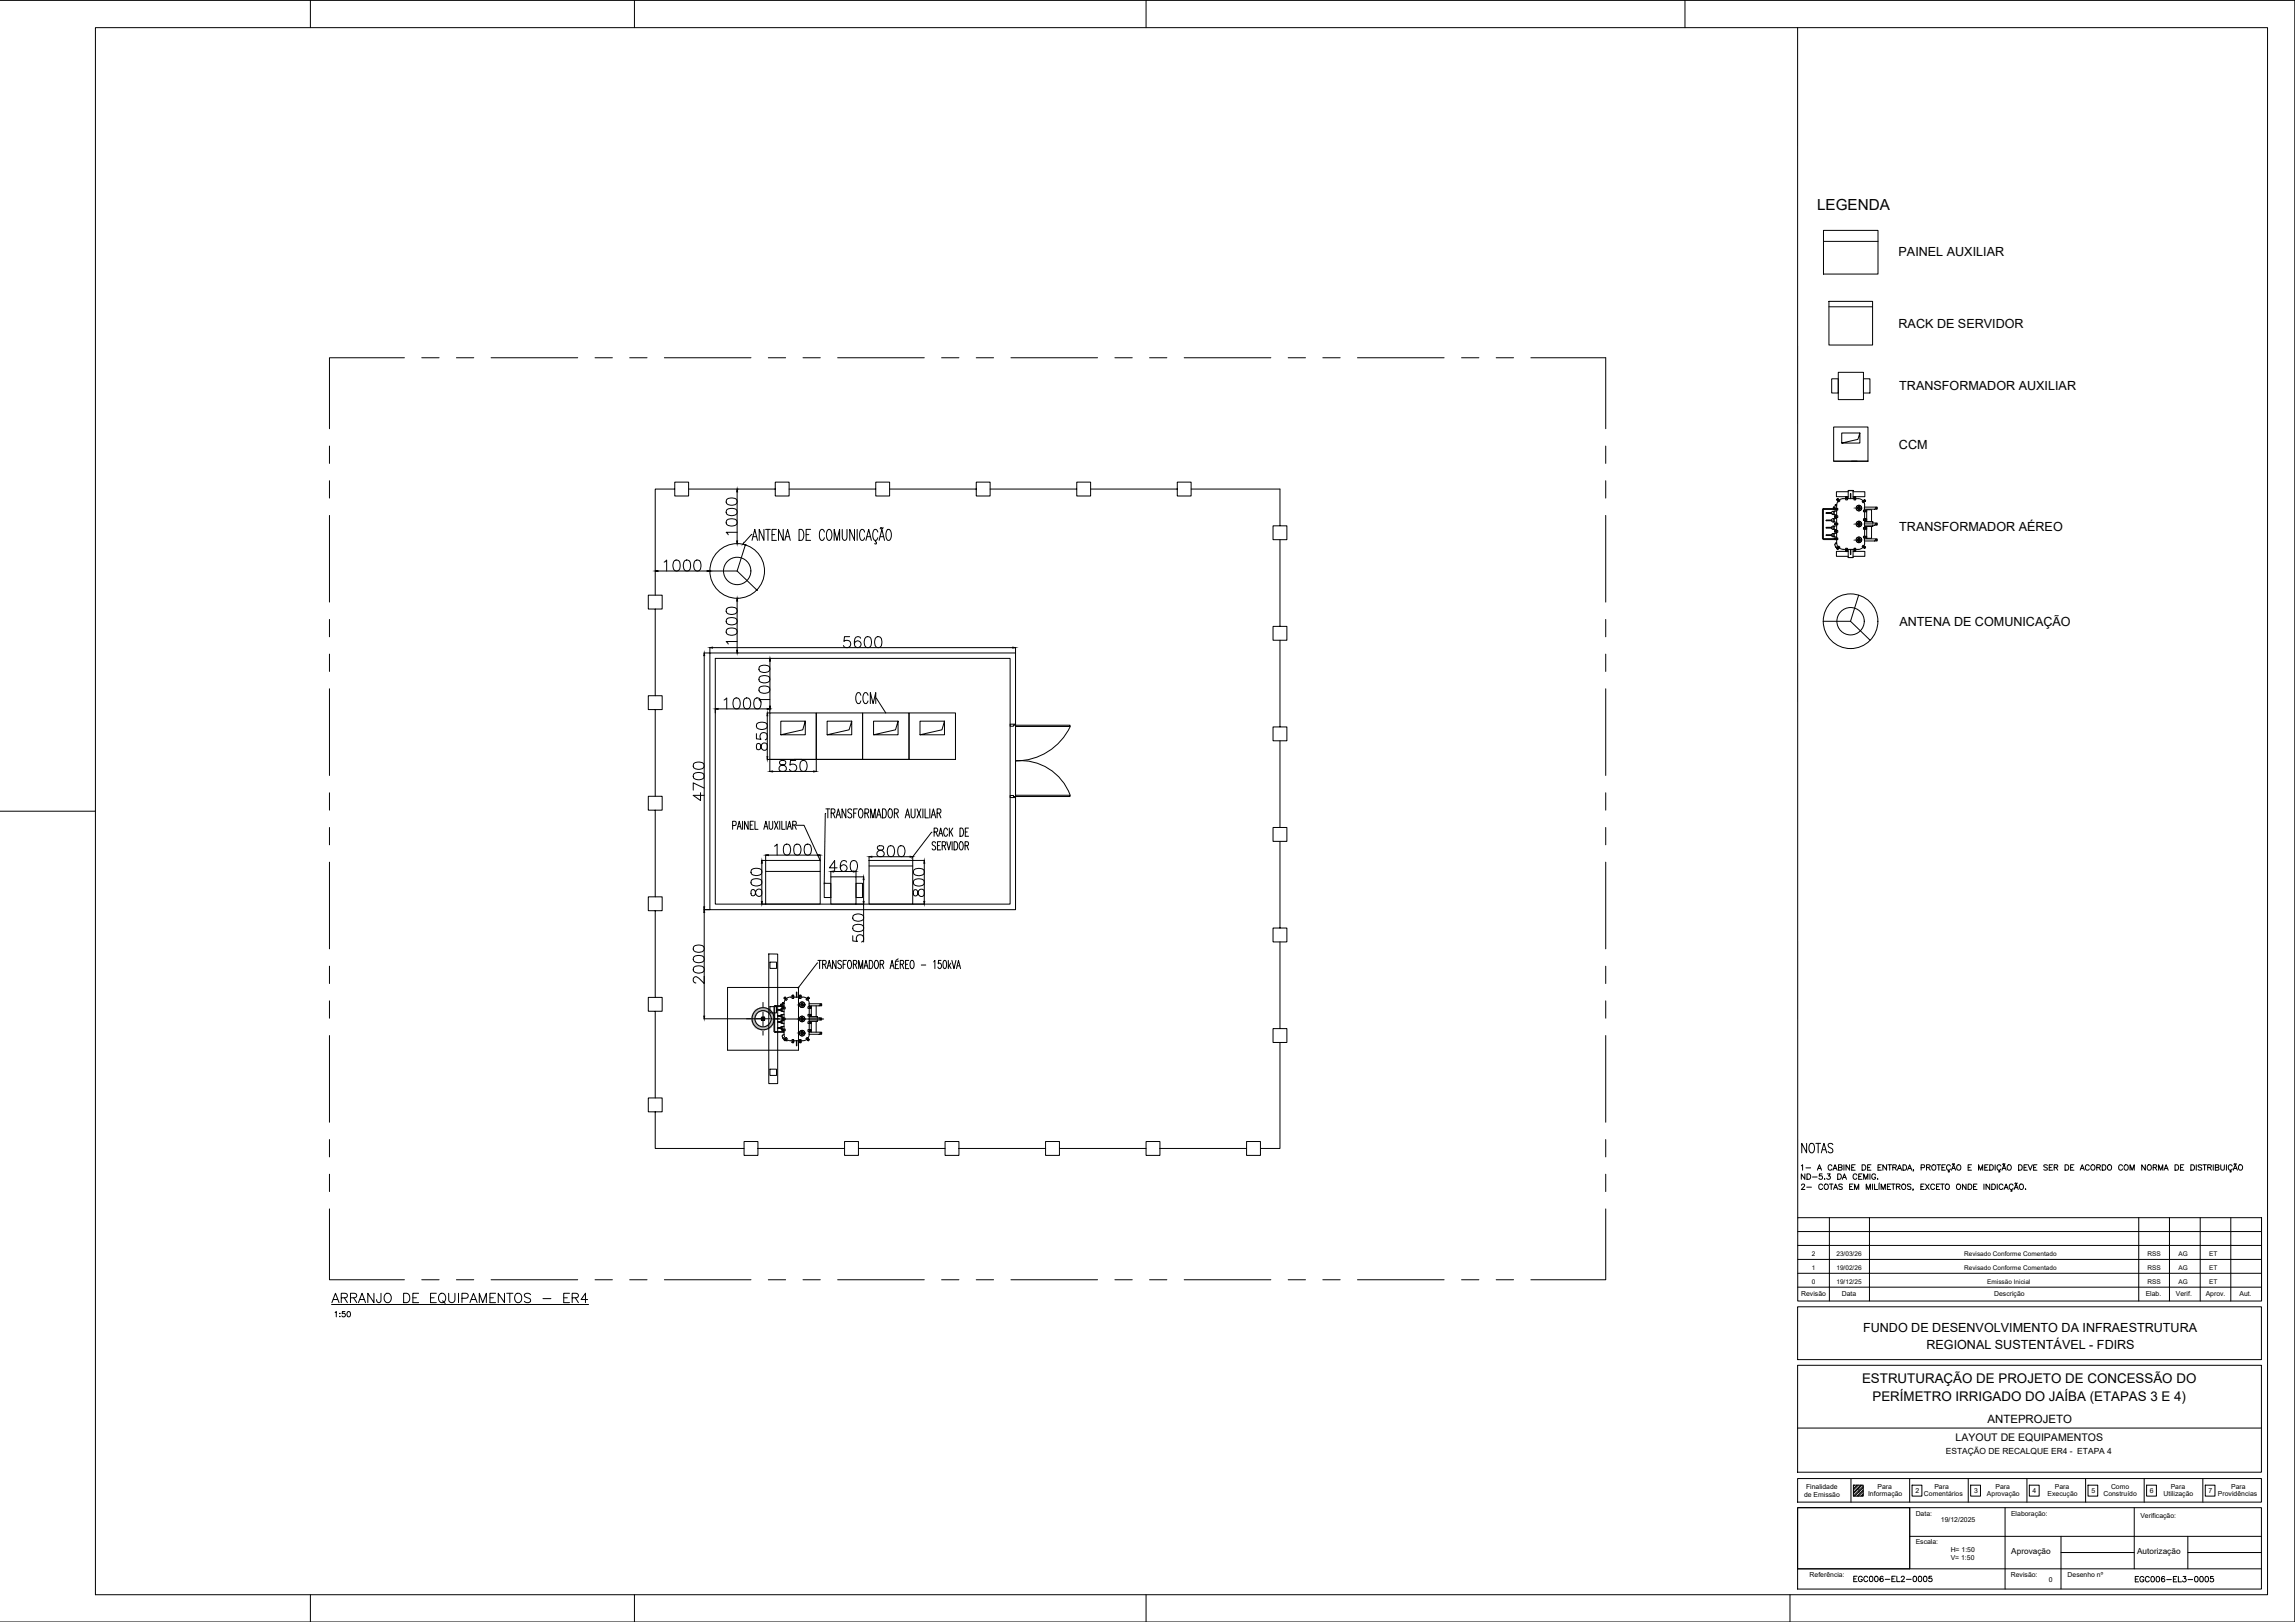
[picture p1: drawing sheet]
<svg xmlns="http://www.w3.org/2000/svg" width="841mm" height="594mm" viewBox="0 0 841 594" stroke-linecap="round" stroke-linejoin="round" font-family="sans-serif">
<defs><g id="words">
<text font-size="11.9" x="312.2" y="262.5">CCM</text>
<g font-size="7.9">
<text x="308" y="238.5">5600</text>
<text x="282.2" y="275.9" transform="rotate(-90 282.2 275.9)">850</text>
<text x="339.7" y="329.5" transform="rotate(-90 339.7 329.5)">800</text>
<text x="317.5" y="346.4" transform="rotate(-90 317.5 346.4)">500</text>
<text x="120.3" y="479.1">ARRANJO DE EQUIPAMENTOS - ER4</text>
</g>
<g font-size="7.5">
<text x="270.9" y="197.2" transform="rotate(-90 270.9 197.2)">1000</text>
<text x="242" y="210.3">1000</text>
<text x="270.9" y="237.1" transform="rotate(-90 270.9 237.1)">1000</text>
<text x="264.2" y="260.7">1000</text>
<text x="282.9" y="258.2" transform="rotate(-90 282.9 258.2)">1000</text>
<text x="284.3" y="283.6">850</text>
<text x="258.9" y="294.6" transform="rotate(-90 258.9 294.6)">4700</text>
<text x="282.6" y="314.3">1000</text>
<text x="320" y="315">800</text>
<text x="302.7" y="320.3">460</text>
<text x="280.1" y="329.5" transform="rotate(-90 280.1 329.5)">800</text>
<text x="258.9" y="361.6" transform="rotate(-90 258.9 361.6)">2000</text>
</g>
<text font-size="6.6" x="659" y="423.3">NOTAS</text>
<text font-size="5.6" x="665.9" y="76.8">LEGENDA</text>
<g font-size="5.3">
<text x="121.7" y="483.7">1:50</text>
<text x="678" y="580.7">EGC006-EL2-0005</text>
<text x="781.4" y="580.7">EGC006-EL3-0005</text>
</g>
<g font-size="4.9">
<text x="682.4" y="506.4">ESTRUTURAÇÃO DE PROJETO DE CONCESSÃO DO</text>
<text x="686.2" y="513.1">PERÍMETRO IRRIGADO DO JAÍBA (ETAPAS 3 E 4)</text>
</g>
<g font-size="4.6">
<text x="695.7" y="93.8">PAINEL AUXILIAR</text>
<text x="695.7" y="120">RACK DE SERVIDOR</text>
<text x="696" y="143">TRANSFORMADOR AUXILIAR</text>
<text x="695.9" y="164.3">CCM</text>
<text x="696" y="194.4">TRANSFORMADOR AÉREO</text>
<text x="696.1" y="229.1">ANTENA DE COMUNICAÇÃO</text>
<text x="682.8" y="487.8">FUNDO DE DESENVOLVIMENTO DA INFRAESTRUTURA</text>
<text x="706" y="494.1">REGIONAL SUSTENTÁVEL - FDIRS</text>
</g>
<text font-size="4.2" x="728.3" y="521.1">ANTEPROJETO</text>
<text font-size="3.9" x="716.7" y="527.7">LAYOUT DE EQUIPAMENTOS</text>
<text font-size="3.1" x="713.1" y="532.7">ESTAÇÃO DE RECALQUE ER4 - ETAPA 4</text>
<g font-size="3">
<text x="737.1" y="569.2">Aprovação</text>
<text x="783.2" y="569.2">Autorização</text>
</g>
<g font-size="2.5">
<text x="660.1" y="474.8">Revisão</text>
<text x="674.9" y="474.8">Data</text>
<text x="730.8" y="474.8">Descrição</text>
<text x="786.3" y="474.8">Elab.</text>
<text x="797.4" y="474.8">Verif.</text>
<text x="808.3" y="474.8">Aprov.</text>
<text x="820.7" y="474.7">Aut.</text>
<text x="661.8" y="545.5">Finalidade</text>
<text x="688" y="545.3">Para</text>
<text x="708.9" y="545.3">Para</text>
<text x="731.3" y="545.3">Para</text>
<text x="753" y="545.3">Para</text>
<text x="773.6" y="545.3">Como</text>
<text x="795.5" y="545.3">Para</text>
<text x="817.7" y="545.3">Para</text>
<text x="661.1" y="548.4">de Emissão</text>
<text x="680.5" y="546.8">1</text>
<text x="684.6" y="548">Informação</text>
<text x="701.9" y="546.8">2</text>
<text x="705.1" y="548">Comentários</text>
<text x="723.4" y="546.8">3</text>
<text x="728.1" y="548">Aprovação</text>
<text x="744.8" y="546.8">4</text>
<text x="750.4" y="548">Execução</text>
<text x="766.4" y="546.8">5</text>
<text x="770.8" y="548">Construído</text>
<text x="787.9" y="546.8">6</text>
<text x="792.9" y="548">Utilização</text>
<text x="809.4" y="546.8">7</text>
<text x="812.8" y="548">Providências</text>
<text x="702" y="555.3">Data:</text>
<text x="711.3" y="557.4">19/12/2025</text>
<text x="737" y="555.3">Elaboração:</text>
<text x="784.4" y="555.8">Verificação:</text>
<text x="702" y="565.6">Escala:</text>
<text x="714.8" y="568.6">H= 1:50</text>
<text x="714.8" y="571.4">V= 1:50</text>
<text x="663.2" y="577.6">Referência:</text>
<text x="736.9" y="577.6">Revisão:</text>
<text x="750.8" y="579.3">0</text>
<text x="757.7" y="577.6">Desenho nº</text>
</g>
<g font-size="2.4">
<text x="663.9" y="460">2</text>
<text x="673" y="460">23/03/26</text>
<text x="719.8" y="460">Revisado Conforme Comentado</text>
<text x="787" y="460">RSS</text>
<text x="798.3" y="460">AG</text>
<text x="809.5" y="460">ET</text>
<text x="663.9" y="465">1</text>
<text x="673" y="465">19/02/26</text>
<text x="719.8" y="465">Revisado Conforme Comentado</text>
<text x="787" y="465">RSS</text>
<text x="798.3" y="465">AG</text>
<text x="809.5" y="465">ET</text>
<text x="663.9" y="470.1">0</text>
<text x="673" y="470.1">19/12/25</text>
<text x="728.2" y="470.1">Emissão Inicial</text>
<text x="787" y="470.1">RSS</text>
<text x="798.3" y="470.1">AG</text>
<text x="809.5" y="470.1">ET</text>
</g>
<g font-size=".9">
<text x="679.4" y="185.6" transform="rotate(90 679.4 185.6)">H1</text>
<text x="679.4" y="191.4" transform="rotate(90 679.4 191.4)">H2</text>
<text x="679.4" y="197.2" transform="rotate(90 679.4 197.2)">H3</text>
</g>
<g font-size=".7">
<text x="292.1" y="367.6" transform="rotate(90 292.1 367.6)">H1</text>
<text x="292.1" y="372.8" transform="rotate(90 292.1 372.8)">H2</text>
<text x="292.1" y="378" transform="rotate(90 292.1 378)">H3</text>
</g>
</g></defs>
<!-- layer: 0 -->
<g fill="none" stroke="#000" stroke-width=".37">
<path d="M658.7 10.1l.1 435.9M668.2 84.4h20v16h-20zM668.2 88.4h20M670.2 110.4h16v16h-16zM670.2 112.4h16M148.2 131h-27.5v26M154.6 131h6.3M167.3 131h6.3M180 131h31.7M218.1 131h6.3M230.8 131h6.3M243.5 131h31.7"/>
<path d="M281.6 131h6.3M294.3 131h6.3M307 131h31.7M345.1 131h6.3M357.8 131h6.3M370.5 131h31.7M408.6 131h6.3M421.3 131h6.3M434 131h31.7M472.1 131h6.3M484.8 131h6.3M497.5 131h31.7"/>
<path d="M535.6 131h6.4M548.3 131h6.4M561 131h27.4v26M120.7 163.4v6.3M120.7 176.1v6.3M247.3 179.1v2.6h5v-5.1h-5v2.5h-7.2v38.9M252.3 179.1h31.8v-2.5h5.1v5.1h-5.1v-2.6M289.2 179.1h31.7v-2.5h5.1v5.1h-5.1v-2.6M326 179.1h31.8v-2.5h5v5.1h-5v-2.6M362.8 179.1h31.8v-2.5h5.1v5.1h-5.1v-2.6M399.7 179.1h31.7v-2.5h5.1v5.1h-5.1v-2.6M436.5 179.1h32.6v13.5h2.5v5.1h-5.1v-5.1h2.6"/>
<path d="M588.4 163.4v6.3M588.4 176.1v6.3M672 168.9h12.5M120.7 188.8v31.7M270.1 180.1v18M273.1 199.6l-3 9.5M275.6 197.9l1-4 1 4M275.6 195.7l-3.2 3.4M276 196.6h1.2M280 193.9v4l-1.8-4v4M280.5 193.9h1.8M281.4 193.9v4"/>
<path d="M282.9 195.8h1M284.5 193.9h-1.6v4h1.6M287 193.9v4l-1.7-4v4M287.6 197.9l1-4 1 4M288 196.6h1.2M292.8 193.9h.9a2.72 2.72 0 0 1 0 4h-.9zM295.4 195.8h1M297.1 193.9h-1.7v4h1.7M302.1 194.9a.85 .85 0 0 0-.4-.8 .85 .85 0 0 0-1 0 3.2 3.2 0 0 0 .3 3.8 .95 .95 0 0 0 1.1-1M303.4 194.1l.2-.2a1.79 1.79 0 0 1 1.2 2.5l-.1 .5a.87 .87 0 0 1-.4 .8 .87 .87 0 0 1-.9 0l-.5-1.3v-1zM305.7 197.9v-4l1 4 1-4v4M308.7 193.9v2.9a1.01 1.01 0 0 0 1 1.1l.3-.2 .4-.9v-2.9"/>
<path d="M313.1 193.9v4l-1.7-4v4M314.1 193.9v4M316.8 194.9a.85 .85 0 0 0-.4-.8 .85 .85 0 0 0-.9 0 3.2 3.2 0 0 0 .2 3.8 .95 .95 0 0 0 1.1-1M317.3 197.9l1-4 1 4M317.7 196.6h1.2M320.8 197.9l.4 1.2h-.7M321.7 194.9a.89 .89 0 0 0-.5-.8 .89 .89 0 0 0-.9 0 3.2 3.2 0 0 0 .2 3.8 1.01 1.01 0 0 0 1.2-1M322.2 197.9l1-4 .9 4M322.5 196.6h1.3M323.6 193.1l-.2 .5-.6-.4-.3 .5M325.1 194.1l.3-.2a1.77 1.77 0 0 1 1.2 2.5l-.1 .5a.89 .89 0 0 1-.4 .9 .89 .89 0 0 1-1-.1l-.4-1.3v-1zM469.1 197.7v31.7h2.5v5.1h-5.1v-5.1h2.6"/>
<path d="M588.4 188.8v31.7M241.1 209.1h18M260.1 209.1h10M270.1 209.1l7.2 7M681.1 218l-3 9.6M120.7 226.9v6.3M120.7 239.6v6.3M240.1 223.1h2.6v-5.1h-5.1v5.1h2.5v31.7M258 239.2h2.1M260.1 239.2h112.1v94h-112.1zM260.1 237.2v2M261.1 237.2h110"/>
<path d="M270.1 220.1v18M372.2 237.2v2M469.1 234.5v31.7h2.5v5.1h-5.1v-5.1h2.6M588.4 226.9v6.3M588.4 239.6v6.3M668.1 227.6h10M678.1 227.6l7.2 6.9M120.7 252.3v31.7M240.1 259.9h2.6v-5.1h-5.1v5.1h2.5v31.7M258.1 240.1v92.1M262.1 241.1h108.1v90h-108.1zM263.1 259.6h18"/>
<path d="M282.2 242.2v16.4M588.4 252.3v31.7M281.2 262.1v15.1M282.1 278.1h51M370.2 265.2h2v.4h-.8v.4h-1.2zM372.2 265.6h19.9v.5h-19.9zM469.1 271.3v31.8h2.5v5.1h-5.1v-5.1h2.6M120.7 290.4v6.3M240.1 296.7h2.6v-5.1h-5.1v5.1h2.5v31.8M283.1 282.5h15.1M302.6 298l-.6 25.5M302.6 296.3h1.5"/>
<path d="M303.4 296.3v3.3M304.6 297.8l1.2-.1v-1.3l-1.2-.1v3.3M305.3 297.8l.7 1.8M306.4 299.6l.8-3.3 .9 3.3M306.7 298.5h1M310 296.3v3.3l-1.4-3.3v3.3M312.1 296.7a.75 .75 0 0 0-1.2-.3 .75 .75 0 0 0 .2 1.3l.6 .3a.82 .82 0 0 1 .4 1.2 .82 .82 0 0 1-1.2 .2l-.2-.3M312.8 297.8h.8M314.2 296.3h-1.4v3.3M315 296.4l.2-.1a1.91 1.91 0 0 1 .6 3.1l-.2 .2a1.89 1.89 0 0 1-.6-3.2zM316.9 297.8l1.3-.1v-1.3l-1.3-.1v3.3M317.6 297.8l.7 1.8"/>
<path d="M319.1 299.6v-3.3l.8 3.3 .8-3.3v3.3M321.2 299.6l.8-3.3 .9 3.3M321.5 298.5h1M323.4 296.3h.7a2.19 2.19 0 0 1 0 3.3h-.7zM325.8 296.4l.6-.1a2.5 2.5 0 0 1 0 3.3h-.4a2.56 2.56 0 0 1-.2-3.2zM327.7 297.8h1l.4-.3-.1-1.1-1.3-.1v3.3M328.5 297.8l.7 1.8M331.7 299.6l.9-3.3 .8 3.3M332.1 298.5h1M333.9 296.3v2.3l.3 .8 .3 .2 .7-.5 .1-2.8M336 296.3l1.5 3.3M337.5 296.3l-1.5 3.3"/>
<path d="M338.2 296.3v3.3M339 296.3v3.3h1.2M340.7 296.3v3.3M341.2 299.6l.9-3.3 .8 3.3M341.5 298.5h1.1M343.4 297.8l1.2-.1v-1.3l-1.2-.1v3.3M344.1 297.8l.7 1.8M370.2 291.4h1.2v.3h.8v.4h-2zM372.2 291.3h19.9v.4h-19.9zM588.4 290.4v6.3M120.7 303.1v6.3M120.7 315.8v31.7"/>
<path d="M268.5 302.4l1.1-.2v-1.3l-1.1-.1v3M270.2 303.8l.7-3 .8 3M270.4 302.8h1M272.1 300.8v3M274.2 300.8v3l-1.4-3v3M274.9 302.2h.7M276.1 300.8h-1.2v3h1.2M276.6 300.8v3h1.2M279.2 316.2v14M279.9 303.8l.8-3 .7 3M280.2 302.8h.9M280.6 315.1h20v16h-20z"/>
<path d="M280.6 319.2h20M281.6 313.2h18M281.9 300.8v2.1l.5 .9 .7-.5 .1-2.5M283.8 300.8l1.3 3M285.1 300.8l-1.3 3M285.7 300.8v3M286.5 300.8v3h1.1M288.1 300.8v3M288.5 303.8l.8-3 .7 3M288.8 302.8h1M290.5 302.2l1.1-.1v-1.2l-1.1-.1v3M291.2 302.2l.6 1.6"/>
<path d="M291.8 302.3h2.8l5.9 12.8M318.5 315.1h16v16h-16zM318.5 317.2h16M319.5 313.8h14M338.7 316.2v14M341.5 304.8l-6.9 8.9M342.3 304.7l1.1-.1 .2-.4-.2-.7-1.1-.2v3M342.9 308.8a.66 .66 0 0 0-.7-.5 .66 .66 0 0 0-.6 .5l.2 .6 .7 .5a.75 .75 0 0 1 .3 1 .75 .75 0 0 1-1 .3l-.2-.3M342.9 304.7l.7 1.6M343.5 309.7h.8M344 306.3l.7-3 .8 3M344.3 305.3h.9"/>
<path d="M344.7 308.3h-1.2v3h1.2M345.3 309.7l1.1-.1v-1.1l-1.1-.2v3M345.9 309.7l.7 1.6M347 308.3l.7 3 .7-3M347.2 304l-.4-.7a1.81 1.81 0 0 0-.4 3l.6-.1 .2-.6M347.9 303.3v3M348.4 304.6l.8 1.7M348.9 308.3v3M349.2 303.3l-1.3 2M349.6 308.3a1.6 1.6 0 0 1 1.2 2.6l-.5 .4h-.7zM351.8 303.3h.6a1.94 1.94 0 0 1 0 3h-.6zM351.9 308.5l.1-.2a1.77 1.77 0 0 1 .6 2.9l-.2 .1a1.71 1.71 0 0 1-.5-2.8z"/>
<path d="M353.7 309.7l1.1-.1v-1.1l-1.1-.2v3M353.7 304.7h.8M354.3 309.7l.6 1.6M354.9 303.3h-1.2v3h1.2M469.1 308.2v31.7h2.5v5.1h-5.1v-5.1h2.6M588.4 303.1v6.3M588.4 315.8v31.7M240.1 333.6h2.6v-5.1h-5.1v5.1h2.5v31.7M258 333.2h2.1M258.1 334.2v38M316.5 322.2v8M316.5 331.1v13.9"/>
<path d="M120.7 353.9v6.3M281.7 349.4h3.3v47.5h-3.3zM282.2 352.4h2.4v2.3h-2.4zM299.7 352.7l-7 8.9M299.7 351.8h1.3M300.4 351.8v3M301.5 353.2l1.1-.2v-1.1l-1.1-.1v3M302.1 353.2l.7 1.6M303.1 354.8l.8-3 .7 3M303.4 353.8h.9M306.4 351.8v3l-1.3-3v3M308.4 352.2a.69 .69 0 0 0-1.2-.3 .69 .69 0 0 0 .2 1.1l.7 .5 .3 .8a.7 .7 0 0 1-.7 .5 .7 .7 0 0 1-.7-.5"/>
<path d="M309 353.2h.7M310.2 351.8h-1.2v3M310.9 351.9l.2-.1a1.28 1.28 0 0 1 .9 1.8l-.5 1.2a1.74 1.74 0 0 1-.6-2.9zM312.7 353.2l1.1-.2v-1.1l-1.1-.1v3M313.4 353.2l.6 1.6M314.7 354.8v-3l.7 3 .7-3v3M316.6 354.8l.7-3 .8 3M316.9 353.8h.9M318.6 351.8h.6a1.94 1.94 0 0 1 0 3h-.6zM320.8 351.9l.2-.1a1.71 1.71 0 0 1 .5 2.8l-.1 .2a1.74 1.74 0 0 1-.6-2.9zM322.5 353.2l1.2-.2v-1.1l-1.2-.1v3M323.2 353.2l.6 1.6"/>
<path d="M326.2 354.8l.7-3 .8 3M326.4 353.8h1M328.1 353.3h.7M329.1 351.2l-.8 .6M329.3 352.1h-1.2v2.7h1.2M329.9 353.2l1.1-.2v-1.1l-1.1-.1v3M330.5 353.2l.7 1.6M331.9 353.2h.7M333 351.8h-1.1v3h1.1M333.9 351.9l.2-.1a1.71 1.71 0 0 1 .5 2.8l-.2 .2a1.74 1.74 0 0 1-.5-2.9zM337.6 353.5h1.7M342.1 352.3l.5-.5v3"/>
<path d="M344.8 351.8h-.9v1.1a.97 .97 0 0 1 1.2 .7 .97 .97 0 0 1-.6 1.2l-.6-.2-.2-.4M345.9 351.9l.4-.1a2.29 2.29 0 0 1 0 3h-.2a2.62 2.62 0 0 1-.2-2.9zM347.5 351.8v3M347.9 353.6l.6 1.2M348.4 352.7l-.9 1.5M348.8 351.8l.8 3 .7-3M350.5 354.8l.7-3 .8 3M350.8 353.8h.9M469.1 345v31.7h2.5v5.1h-5.1v-5.1h2.6M588.4 353.9v6.3M120.7 366.6v6.3M120.7 379.3v31.7"/>
<path d="M240.1 370.4h2.6v-5.1h-5.1v5.1h2.5v31.7M258 373.1h27.6M266.6 361.7h26v23h-26zM279 372.5h1.2v1.3h-1.2zM279.6 367.2v12M282.2 368.7h2.4v2.3h-2.4zM588.4 366.6v6.3M588.4 379.3v31.7M282.2 391.6h2.4v2.3h-2.4zM469.1 381.8v38.8h-7.2v2.6h-5.1v-5.1h5.1v2.5M120.7 417.4v6.3M240.1 407.2h2.6v-5.1h-5.1v5.1h2.5v13.4h32.6"/>
<path d="M588.4 417.4v6.3M120.7 430.1v6.3M277.7 420.6v-2.5h-5v5.1h5v-2.6h31.8M314.6 420.6v-2.5h-5.1v5.1h5.1v-2.6h31.7M351.4 420.6v-2.5h-5.1v5.1h5.1v-2.6h31.8M388.2 420.6v-2.5h-5v5.1h5v-2.6h31.8M425.1 420.6v-2.5h-5.1v5.1h5.1v-2.6h31.7M588.4 430.1v6.3M660.1 427l.5-.4v2M660.2 434.1l.4-.4 .6 .1 .1 .3-1.2 1.6h1.3M661.4 430v1.9l-1.3-1.9v1.9M661.8 427.8h1.7"/>
<path d="M662.1 434.8h1.7M662.2 430h.7a1.06 1.06 0 0 1 .7 .9 1.06 1.06 0 0 1-.7 1h-.7zM664.2 431.1h1.7M666 428.6l.7-2 .8 2M666.3 428h1M667.7 430h-1v.8a.7 .7 0 0 1 1 0 .7 .7 0 0 1-.1 1 .7 .7 0 0 1-1-.2M667.9 434.1a.72 .72 0 0 0-.8-.4 .72 .72 0 0 0-.6 .7v.5a.72 .72 0 0 0 .6 .8 .72 .72 0 0 0 .8-.5M668.6 431.9h.2zM668.7 433.9a.88 .88 0 0 1 1.3 .8 .88 .88 0 0 1-1.3 .7zM669.6 430h1.1l-.6 .7a.67 .67 0 0 1 .6 .6 .67 .67 0 0 1-.5 .7 .67 .67 0 0 1-.8-.4M670.4 433.7h1.3M671.1 433.7v2"/>
<path d="M671.3 427.1a.72 .72 0 0 0-.8-.5 .72 .72 0 0 0-.6 .8 .83 .83 0 0 0 .3 1 .83 .83 0 0 0 1-.1l.1-.2M671.7 428.6l.8-2 .7 2M671.9 435.7l.8-2 .7 2M672 428h1M672.2 435h.9M673.4 430h.7a1.08 1.08 0 0 1 .7 .9 1.08 1.08 0 0 1-.7 1h-.7zM673.7 427.6l1.2-.1v-.8l-1.2-.1v2l1.3-.2v-.6l-.4-.2M675.1 431.9l.8-1.9 .8 1.9M675.1 433.9l-.4-.2-.9 .2 .2 .5 1 .5v.7l-.7 .1-.5-.3M675.4 431.3h1M675.7 426.6v2M677.8 426.6v2l-1.3-2v2"/>
<path d="M677.8 434.6h.8M678.6 427.6h.7M679.1 433.7h-1.3v2h1.3M679.6 435.7v-2l.8 2 .7-2v2M679.8 426.6h-1.2v2h1.2M680.5 430.4a.72 .72 0 0 0-.9-.5 .72 .72 0 0 0-.5 .8v.5a.72 .72 0 0 0 .5 .7 .72 .72 0 0 0 .9-.4M681.1 430.9h.8M682.4 426.6h.6a1.06 1.06 0 0 1 .8 1 1.06 1.06 0 0 1-.8 1h-.6zM682.4 430h-1.3v1.9h1.3M683 431.9v-1.9l.7 1.9 .8-1.9v1.9M683.9 435.7v-2l.8 2 .7-2v2M684.4 427.6h.8"/>
<path d="M685.2 430v1.9M685.6 426.6h-1.2v2h1.2M686.2 433.7v2M686.9 433.7v2h1.2M687.3 430.4a.72 .72 0 0 0-.8-.5 .72 .72 0 0 0-.6 .8v.5a.7 .7 0 0 0 .7 .8 .7 .7 0 0 0 .7-.8h-.4M688 431.9h.2zM688.2 427.6h.8M688.6 433.7v2M688.8 433.3l-.2 .2M689.4 435.7v-2l.7 2 .8-2v2M689.4 426.6h-1.2v2h1.2M691.3 426.6v2l-1.3-2v2"/>
<path d="M691.6 434.6h.8M691.8 426.6h1.4M692.5 426.6v2M692.9 433.7h-1.3v2h1.3M693.2 433.7h1.3M693.6 427.6l1.2-.1v-.8l-1.2-.1v2M693.8 433.7v2M694.3 427.6l.6 1M694.9 434.6l1.2-.1 .1-.7-1.3-.1v2M695.3 428.6l.8-2 .7 2M695.6 428h1M695.6 434.6l.7 1.1"/>
<path d="M697.1 433.9a.83 .83 0 0 1 1-.1 .83 .83 0 0 1 .3 1.1 .76 .76 0 0 1-.8 .8 .76 .76 0 0 1-.8-.8zM697.4 426.6a1.07 1.07 0 0 1 1.2 .6 1.07 1.07 0 0 1-.3 1.3l-.9 .1zM699.1 428.6l.7-2 .8 2M699.3 428h1M700.3 433.9l-.5-.2-.8 .2 .1 .5 1.1 .5-.1 .7-.7 .1-.4-.3M701.1 435.6l-.1 .4M701.3 428.5h-.3h.3l-.3 .5M703.9 434.6h.8M704 427.7l1.1-.1v-.9l-1.1-.1v2M705.1 433.7h-1.2v2h1.2M705.6 433.7l1.4 2M706 427.6l1.1-.1 .2-.5-.5-.4h-.8v2"/>
<path d="M706.7 427.6l.6 1M707 433.7l-1.4 2M708.3 426.7a.91 .91 0 0 1 1.2 .9 .91 .91 0 0 1-1.4 .7l-.2-.9zM709 434.1a.74 .74 0 0 0-.9-.4 .74 .74 0 0 0-.6 .7 .83 .83 0 0 0 .3 1.1 .83 .83 0 0 0 1.1-.1l.1-.2M709.6 434.6h.8M709.8 426.6h1.4M710.5 426.6v2M710.9 433.7h-1.3v2h1.3M711.2 433.7h1.3M711.6 427.6h.8M711.8 433.7v2M712.9 426.6h-1.3v2h1.3"/>
<path d="M713.1 433.9a.83 .83 0 0 1 1-.1 .83 .83 0 0 1 .3 1.1 .76 .76 0 0 1-.8 .8 .76 .76 0 0 1-.7-.8zM714.1 428.6l.3 .6h-.5M714.8 427.1a.74 .74 0 0 0-.9-.5 .74 .74 0 0 0-.6 .8 .84 .84 0 0 0 .3 1 .84 .84 0 0 0 1.1-.1l.1-.2M715.1 428.6l.8-2 .8 2M715.4 428h1M715.9 426.4l-.2-.1-.3 .2M715.9 426.4h.3M716.2 426.2v.2M717.1 433.9a.88 .88 0 0 1 1.4 .8 .88 .88 0 0 1-1.4 .7zM717.4 426.7a.91 .91 0 0 1 1.2 .9 .91 .91 0 0 1-1.3 .7l-.3-.9zM720.5 433.7v2l-1.3-2v2M721.2 433.7h.7a1.06 1.06 0 0 1 .7 1 1.06 1.06 0 0 1-.7 1h-.7z"/>
<path d="M721.2 427.6h.8M722.5 426.6h-1.3v2h1.3M723.2 434.6h.8M724.5 433.7h-1.3v2h1.3M725 428.6v-2l.8 2 .8-2v2M727 433.7v2M727.3 427.6h.8M728.6 426.6h-1.3v2h1.3M729.1 426.6h.7a1.08 1.08 0 0 1 .7 1 1.08 1.08 0 0 1-.7 1h-.7zM729.1 433.7v2l-1.3-2v2M729.9 433.7h.7a1.08 1.08 0 0 1 .6 1 1.08 1.08 0 0 1-.6 1h-.7zM731.1 426.6v2"/>
<path d="M731.9 433.7v2M732.6 428.6l.3 .6h-.5M733.3 427.1a.74 .74 0 0 0-.9-.5 .74 .74 0 0 0-.6 .8 .83 .83 0 0 0 .3 1 .83 .83 0 0 0 1-.1l.2-.2M733.6 428.6l.8-2 .8 2M733.9 428h1M734 434.1a.74 .74 0 0 0-.8-.4 .74 .74 0 0 0-.6 .7v.5a.74 .74 0 0 0 .6 .8 .74 .74 0 0 0 .8-.5M734.4 426.4l-.2-.1-.3 .2M734.4 426.4h.2M734.4 435.7l.8-2 .7 2M734.7 435h.9M734.7 426.2v.2M735.7 426.9a.88 .88 0 0 1 1.4 .7 .88 .88 0 0 1-1.4 .7z"/>
<path d="M737.1 435.7l.2 .5h-.4M737.7 434.1a.72 .72 0 0 0-.8-.4 .72 .72 0 0 0-.6 .7v.5a.72 .72 0 0 0 .6 .8 .72 .72 0 0 0 .8-.5M738.1 435.7l.7-2 .8 2M738.4 435h1M739.1 433.5l-.4-.2-.3 .2M739.2 433.3l-.1 .2M739.7 426.6a1.07 1.07 0 0 1 1.3 .6 1.07 1.07 0 0 1-.3 1.3l-1 .1zM740.2 433.9a.83 .83 0 0 1 1.1-.1 .83 .83 0 0 1 .2 1.1 .76 .76 0 0 1-.8 .8 .76 .76 0 0 1-.7-.8zM741.7 427.6h.8M742.3 435.5v.2zM742.9 426.6h-1.2v2h1.2M743.2 426.6l.8 2 .8-2"/>
<path d="M745.2 427.6h.8M746.5 426.6h-1.3v2h1.3M750.3 426.9l-.5-.3-.7 .1-.1 .6 1.1 .5 .2 .5-.5 .3-.8-.3M751 427.6h.7M752.2 426.6h-1.2v2h1.2M752.8 427.6l1.1-.1v-.8l-1.1-.1v2M753.4 427.6l.7 1M756.8 426.6h.6a1.06 1.06 0 0 1 .7 1 1.06 1.06 0 0 1-.7 1h-.6zM758.8 427.6h.7M760 426.6h-1.2v2h1.2M762.3 428.6l.8-2 .7 2M762.6 428h.9"/>
<path d="M765.6 427.1a.74 .74 0 0 0-.8-.5 .74 .74 0 0 0-.6 .8 .83 .83 0 0 0 .2 1 .83 .83 0 0 0 1.1-.1l.1-.2M766.6 426.7a.91 .91 0 0 1 1.2 .9 .91 .91 0 0 1-1.4 .7l-.2-.9zM768.4 427.6l1.1-.1v-.8l-1.1-.1v2M769.1 427.6l.6 1M770.4 426.6h.7a1.06 1.06 0 0 1 .7 1 1.06 1.06 0 0 1-.7 1h-.7zM772.7 426.7a.91 .91 0 0 1 1.2 .9 .91 .91 0 0 1-1.4 .7l-.2-.9zM777.8 427.1a.74 .74 0 0 0-.8-.5 .74 .74 0 0 0-.6 .8 .83 .83 0 0 0 .2 1 .83 .83 0 0 0 1.1-.1l.1-.2M778.8 426.7a.91 .91 0 0 1 1.1 .9 .91 .91 0 0 1-1.3 .7l-.2-.9zM780.6 428.6v-2l.7 2 .8-2v2M786.2 426.6v2l-1.3-2v2M787.2 426.7a.91 .91 0 0 1 1.2 .9 .91 .91 0 0 1-1.3 .7l-.3-.9zM789.1 427.6l1.1-.1v-.8l-1.1-.1v2"/>
<path d="M789.7 427.6l.7 1M791 428.6v-2l.8 2 .8-2v2M793 428.6l.8-2 .8 2M793.3 428h1M797.1 426.6h.6a1.08 1.08 0 0 1 .7 1 1.08 1.08 0 0 1-.7 1h-.6zM799 427.6h.8M800.3 426.6h-1.3v2h1.3M802.9 426.6h.6a1.06 1.06 0 0 1 .7 1 1.06 1.06 0 0 1-.7 1h-.6zM804.8 426.6v2M806.9 426.9l-.5-.3-.9 .3 .1 .4 1.3 .7v.3l-.5 .3-.9-.3M807.3 426.6h1.3M807.9 426.6v2"/>
<path d="M809 427.6l1.2-.1 .1-.7-1.3-.2v2M809.7 427.6l.7 1M811.1 426.6v2M811.8 427.6l1.2-.1v-.8l-1.2-.1v2l1.3-.2v-.6l-.4-.2M813.8 426.6v1.4l.6 .6 .6-.3 .1-1.7M815.9 426.6v2M817.3 428.6l.3 .6h-.4M818 427.1a.74 .74 0 0 0-.8-.5 .74 .74 0 0 0-.6 .8 .84 .84 0 0 0 .2 1 .84 .84 0 0 0 1.1-.1l.1-.2M818.4 428.6l.7-2 .8 2M818.7 428h.9M819.1 426.4l-.2-.1-.2 .2M819.2 426.4h.2"/>
<path d="M819.5 426.2l-.1 .2M820.5 426.9a.88 .88 0 0 1 1.4 .7 .88 .88 0 0 1-1.4 .7zM120.7 442.8v25.9h27.5M588.4 442.8v25.9h-27.4M121.5 477.8h94.2M154.6 468.7h6.3M167.3 468.7h6.3M180 468.7h31.7M218.1 468.7h6.3M230.8 468.7h6.3M243.5 468.7h31.7M281.6 468.7h6.3"/>
<path d="M294.3 468.7h6.3M307 468.7h31.7M345.1 468.7h6.3M357.8 468.7h6.3M370.5 468.7h31.7M408.6 468.7h6.3M421.3 468.7h6.3M434 468.7h31.7M472.1 468.7h6.3M484.8 468.7h6.3M497.5 468.7h31.7M535.6 468.7h6.4"/>
<path d="M548.3 468.7h6.4"/>
<circle cx="270.1" cy="209.1" r="10"/>
<circle cx="270.1" cy="209.1" r="5"/>
<circle cx="277.3" cy="216.1" r=".19"/>
<circle cx="678.2" cy="227.5" r="10"/>
<circle cx="678.2" cy="227.5" r="5"/>
<circle cx="279.6" cy="373.1" r="4"/>
<circle cx="279.6" cy="373.1" r="2.98"/>
<circle cx="279.6" cy="373.1" r=".61"/>
<circle cx="279.6" cy="373.1" r=".23"/>
</g>
<!-- layer: PDF_EL_EQUIP -->
<g fill="none" stroke="#000" stroke-width=".37">
<path d="M671.2 138.7h2.5v5.2h-2.5zM673.7 136.4h9.2v10h-9.2zM682.9 138.7h2.3v5.2h-2.3zM672 156.4h12.5v12.5h-12.5zM681.6 158.6v3.7h-6.7v-3.7h6.7l-.8 2.3-5.9 1.4M282.1 261.1h17v17h-17zM295.1 264.1v5h-9v-5h9l-.9 3.2-8.1 1.8M299.1 261.1h17v17h-17zM312.1 264.1v5h-9v-5h9l-1 3.2-8 1.8M316.1 261.1h17v17h-17zM329.1 264.1v5h-9v-5h9l-.9 3.2-8.1 1.8M333.1 261.1h17v17h-17z"/>
<path d="M346.1 264.1v5h-9v-5h9l-.9 3.2-8.1 1.8M302 323.5h2.5v5.2h-2.5zM304.5 321.2h9.2v9.9h-9.2zM313.7 323.5h2.4v5.2h-2.4z"/>
</g>
<!-- layer: GIRO -->
<path d="M392.2 266.1a22.1 22.1 0 0 1-20 12.6 19.3 19.3 0 0 1 20 12.6" fill="none" stroke="#000" stroke-width=".37"/>
<!-- layer: 0 -->
<path d="M260.1 237.2l1-.2v.4zM371.1 237l1.1 .2-1.1 .2zM258.1 239.2l.1 .9h-.3zM257.9 332.2h.3l-.1 1zM258.1 333.2l.1 1h-.3zM316.3 330.2h.4l-.2 .9zM257.9 372.2h.3l-.1 .9z" fill="#000" stroke="#000" stroke-width=".37"/>
<g fill="#bababa" stroke="#bababa" stroke-width=".37">
<path d="M280.7 370.3l1.8 .1z"/>
<path d="M282.4 371.9l1.1 .1z"/>
<path d="M282.4 372h1.1z"/>
<path d="M275.8 372h1.1z"/>
<path d="M282.6 373.4h1z"/>
<path d="M275.6 373.4h1z"/>
<path d="M275.7 374l1.1 .1z"/>
<path d="M279.6 369.1h.2zM279.5 369.1h.3z"/>
<path d="M279.5 369.1h.4zM279.4 369.1h.5z"/>
<path d="M279.4 369.1l.6 .1zM279.2 369.2h.8z"/>
<path d="M279.2 369.2h1zM279.1 369.2h1.1z"/>
<path d="M279.1 369.2h1.1zM279 369.2h1.2z"/>
<path d="M279 369.2h1.4zM278.9 369.2h1.5z"/>
<path d="M278.9 369.2h1.6zM278.8 369.2h1.7z"/>
<path d="M278.8 369.2h1.8zM278.7 369.2h1.9z"/>
<path d="M278.7 369.2l2 .1zM278.6 369.2l2.1 .1z"/>
<path d="M278.6 369.2l2.2 .1zM278.5 369.3h2.3z"/>
<path d="M278.5 369.3h2.4zM278.3 369.3h2.6z"/>
<path d="M278.3 369.3l2.8 .1zM278.2 369.4h2.9z"/>
<path d="M278.2 369.4h2.9zM278.1 369.4h3z"/>
<path d="M278.1 369.4l3.2 .1zM278 369.5h3.3z"/>
<path d="M278 369.5h3.3zM277.9 369.5h3.4z"/>
<path d="M277.9 369.5l3.5 .1zM277.8 369.5l3.6 .1z"/>
<path d="M277.8 369.5l3.8 .1zM277.7 369.6h3.9z"/>
<path d="M277.7 369.6l3.9 .1zM277.7 369.6l3.9 .1z"/>
<path d="M277.6 369.7l4.1 .1zM277.5 369.7l4.2 .1z"/>
<path d="M277.5 369.7l4.4 .1zM277.4 369.8h4.5z"/>
<path d="M277.4 369.8h4.5zM277.3 369.8h4.6z"/>
<path d="M277.3 369.8l4.7 .1zM277.3 369.8l4.7 .1z"/>
<path d="M277.2 369.9l4.9 .1zM277.2 370h4.9z"/>
<path d="M277.2 370h5zM277.1 370h5.1z"/>
<path d="M277.1 370l5.2 .1zM276.9 370.1h5.4z"/>
<path d="M276.9 370.1l5.5 .1zM276.9 370.1l5.5 .1z"/>
<path d="M279.6 370.2h2.8zM279.6 370.2h2.8z"/>
<path d="M276.9 370.2h2.6zM276.9 370.2h2.7z"/>
<path d="M279.7 370.2h2.7zM279.7 370.2h2.7z"/>
<path d="M276.9 370.2h2.5zM276.9 370.2h2.6z"/>
<path d="M279.8 370.2h2.6zM279.8 370.2h2.6z"/>
<path d="M276.9 370.2h2.4zM276.9 370.2h2.5z"/>
<path d="M279.9 370.2h2.5zM279.9 370.2h2.5z"/>
<path d="M276.9 370.2h2.3zM276.9 370.2h2.4z"/>
<path d="M280 370.2h2.4zM280 370.2h2.4z"/>
<path d="M276.9 370.2h2.3zM276.9 370.2h2.3z"/>
<path d="M280.1 370.2h2.3zM280.1 370.2h2.3z"/>
<path d="M276.9 370.2h2.3zM276.9 370.2h2.2z"/>
<path d="M280.1 370.2h2.3zM280.1 370.2h2.3z"/>
<path d="M276.9 370.2h2.1zM276.9 370.2h2.2z"/>
<path d="M280.2 370.2l2.2 .1zM280.2 370.2l2.2 .1z"/>
<path d="M276.9 370.2h2.1zM276.9 370.2l2 .1z"/>
<path d="M280.3 370.3h2.1zM280.3 370.3h2.1z"/>
<path d="M276.8 370.3h2zM276.8 370.3h2.1z"/>
<path d="M280.4 370.3h2zM280.4 370.3h2z"/>
<path d="M276.8 370.3h2zM276.8 370.3h2z"/>
<path d="M280.5 370.3h2zM280.5 370.3h2z"/>
<path d="M276.8 370.3h2zM276.8 370.3h1.9z"/>
<path d="M280.5 370.3h2zM280.5 370.3h2z"/>
<path d="M276.8 370.3h1.9zM276.7 370.3h1.9z"/>
<path d="M280.6 370.3l1.9 .1zM280.6 370.3l1.9 .1zM280.7 370.3l1.8 .1z"/>
<path d="M276.7 370.3h1.9zM276.7 370.3h1.9z"/>
<path d="M276.7 370.3l1.9 .1zM276.7 370.3l1.9 .1z"/>
<path d="M280.7 370.4h1.9zM280.7 370.4h1.9z"/>
<path d="M276.7 370.3l1.9 .1zM276.7 370.3l1.8 .1z"/>
<path d="M280.8 370.4h1.8zM280.8 370.4h1.8z"/>
<path d="M280.8 370.4l1.8 .1zM280.8 370.4l1.8 .1z"/>
<path d="M276.7 370.4h1.8zM276.7 370.4h1.7zM276.6 370.4h1.8zM276.6 370.4h1.8z"/>
<path d="M280.9 370.5h1.8zM280.9 370.5h1.8z"/>
<path d="M276.6 370.4h1.8zM276.6 370.4l1.7 .1z"/>
<path d="M280.9 370.5h1.8zM280.9 370.5h1.8z"/>
<path d="M281 370.5l1.7 .1zM281 370.5l1.7 .1z"/>
<path d="M276.6 370.5h1.7zM276.6 370.5h1.6z"/>
<path d="M276.6 370.5h1.6zM276.6 370.5h1.6z"/>
<path d="M281.1 370.6h1.6zM281.1 370.6h1.6z"/>
<path d="M276.6 370.5h1.6zM276.6 370.5l1.5 .1z"/>
<path d="M281.1 370.6h1.6zM281.1 370.6h1.6z"/>
<path d="M281.2 370.6h1.6zM281.2 370.6h1.6z"/>
<path d="M276.5 370.6h1.6zM276.5 370.6h1.5z"/>
<path d="M276.5 370.6h1.5zM276.5 370.6h1.5z"/>
<path d="M281.2 370.6l1.6 .1zM281.2 370.6l1.6 .1z"/>
<path d="M276.5 370.6h1.5zM276.4 370.7h1.5z"/>
<path d="M281.3 370.7h1.5zM281.3 370.7h1.5z"/>
<path d="M276.4 370.7h1.5zM276.4 370.7h1.5z"/>
<path d="M281.3 370.7h1.5zM281.3 370.7h1.5z"/>
<path d="M276.4 370.7h1.5zM276.4 370.7h1.5z"/>
<path d="M281.3 370.7l1.6 .1zM281.3 370.7l1.6 .1z"/>
<path d="M281.4 370.8h1.5zM281.4 370.8h1.5z"/>
<path d="M276.4 370.7h1.5zM276.4 370.7l1.4 .1zM276.4 370.8h1.4zM276.4 370.8h1.4z"/>
<path d="M281.5 370.8l1.4 .1zM281.5 370.8l1.4 .1z"/>
<path d="M276.4 370.8h1.4zM276.4 370.8l1.3 .1z"/>
<path d="M281.5 370.9h1.5zM281.5 370.9h1.5z"/>
<path d="M276.3 370.9h1.4zM276.3 370.9h1.4z"/>
<path d="M281.6 370.9h1.4zM281.6 370.9h1.4z"/>
<path d="M276.3 370.9h1.4zM276.3 370.9h1.3z"/>
<path d="M281.6 370.9l1.4 .1zM281.6 370.9l1.4 .1z"/>
<path d="M281.6 371h1.4zM281.6 371h1.4z"/>
<path d="M276.3 370.9h1.3zM276.3 370.9l1.3 .1z"/>
<path d="M276.2 371h1.3zM276.2 371h1.4z"/>
<path d="M281.7 371l1.3 .1zM281.7 371l1.3 .1z"/>
<path d="M276.2 371h1.3zM276.2 371l1.3 .1z"/>
<path d="M281.7 371.1h1.4zM281.7 371.1h1.4z"/>
<path d="M276.2 371.1h1.3zM276.1 371.1h1.4z"/>
<path d="M281.8 371.1h1.3zM281.8 371.1h1.3z"/>
<path d="M276.1 371.1h1.4zM276.1 371.1l1.3 .1z"/>
<path d="M281.8 371.1l1.3 .1zM281.8 371.1l1.3 .1z"/>
<path d="M281.9 371.2h1.3zM281.9 371.2h1.3z"/>
<path d="M276.1 371.1l1.3 .1zM276.1 371.1l1.3 .1zM276.1 371.2h1.3zM276.1 371.2h1.3z"/>
<path d="M281.9 371.2l1.3 .1zM281.9 371.2l1.3 .1z"/>
<path d="M281.9 371.3h1.3zM281.9 371.3h1.3z"/>
<path d="M276.1 371.2h1.3zM276.1 371.2l1.2 .1zM276.1 371.3h1.2zM276.1 371.3h1.2z"/>
<path d="M281.9 371.3l1.3 .1zM281.9 371.3l1.3 .1z"/>
<path d="M276.1 371.3h1.2zM276.1 371.3l1.1 .1z"/>
<path d="M282 371.4h1.3zM282 371.4h1.3z"/>
<path d="M276 371.4h1.2zM276 371.4h1.2z"/>
<path d="M282 371.4h1.3zM282 371.4h1.3z"/>
<path d="M276 371.4h1.2zM276 371.4h1.2z"/>
<path d="M282.1 371.4l1.2 .1zM282.1 371.4l1.2 .1z"/>
<path d="M282.1 371.5h1.2zM282.1 371.5h1.2z"/>
<path d="M276 371.4l1.2 .1zM276 371.4l1.2 .1z"/>
<path d="M275.9 371.5h1.3zM275.9 371.5h1.2z"/>
<path d="M282.1 371.5l1.2 .1zM282.1 371.5l1.2 .1z"/>
<path d="M282.2 371.6h1.1zM282.2 371.6h1.1z"/>
<path d="M275.9 371.5h1.2zM275.9 371.5l1.2 .1z"/>
<path d="M275.9 371.6h1.2zM275.9 371.6h1.2z"/>
<path d="M282.2 371.6l1.2 .1zM282.2 371.6l1.2 .1z"/>
<path d="M275.9 371.6h1.2zM275.9 371.6l1.1 .1z"/>
<path d="M282.2 371.7h1.2zM282.2 371.7h1.2z"/>
<path d="M275.8 371.7h1.2zM275.8 371.7h1.2z"/>
<path d="M282.2 371.7h1.2zM282.2 371.7h1.2z"/>
<path d="M275.8 371.7h1.2zM275.8 371.7l1.2 .1z"/>
<path d="M282.2 371.7l1.2 .1zM282.2 371.7l1.2 .1z"/>
<path d="M275.8 371.8h1.2zM275.8 371.8h1.1z"/>
<path d="M282.3 371.8h1.1zM282.3 371.8h1.1z"/>
<path d="M275.8 371.8l1.1 .1zM275.8 371.8l1.1 .1z"/>
<path d="M282.3 371.8l1.2 .2zM282.3 371.8l1.2 .2zM282.4 371.9l1.1 .1z"/>
<path d="M275.8 371.9h1.1zM275.8 371.9h1.1z"/>
<path d="M275.8 371.9l1.1 .1zM275.8 371.9l1.1 .1z"/>
<path d="M282.4 372h1.1zM282.4 372h1.1zM282.4 372h1.1z"/>
<path d="M275.8 372h1.1zM275.8 372h1.1zM275.8 372h1.1z"/>
<path d="M282.4 372l1.1 .1zM282.4 372l1.1 .1z"/>
<path d="M282.4 372.1l1.1 .1zM282.4 372.1l1.1 .1z"/>
<path d="M275.8 372h1.1zM275.8 372l1 .1zM275.7 372.1h1.1zM275.7 372.1h1.1z"/>
<path d="M282.4 372.2h1.1zM282.4 372.2h1.1z"/>
<path d="M275.7 372.1h1.1zM275.7 372.1l1.1 .1z"/>
<path d="M282.4 372.2l1.1 .1zM282.4 372.2l1.1 .1z"/>
<path d="M275.7 372.2l1.1 .1zM275.7 372.2l1.1 .1z"/>
<path d="M282.4 372.3h1.1zM282.4 372.3h1.1z"/>
<path d="M275.7 372.3h1.1zM275.7 372.3h1z"/>
<path d="M282.5 372.3l1.1 .1zM282.5 372.3l1.1 .1z"/>
<path d="M275.7 372.3h1zM275.7 372.3h1z"/>
<path d="M282.5 372.4h1.1zM282.5 372.4h1.1z"/>
<path d="M275.7 372.3l1 .1zM275.7 372.3l1 .1z"/>
<path d="M282.5 372.4l1.1 .1zM282.5 372.4l1.1 .1zM282.5 372.5h1.1zM282.5 372.5h1.1z"/>
<path d="M275.6 372.4h1.1zM275.6 372.4l1.1 .1z"/>
<path d="M275.6 372.5h1.1zM275.6 372.5h1.1z"/>
<path d="M282.5 372.5l1.1 .1zM282.5 372.5l1.1 .1zM282.5 372.6h1.1zM282.5 372.6h1.1z"/>
<path d="M275.6 372.5l1.1 .1zM275.6 372.5l1.1 .1zM275.6 372.6h1.1zM275.6 372.6h1.1z"/>
<path d="M282.5 372.6l1.1 .1zM282.5 372.6l1.1 .1z"/>
<path d="M282.6 372.7h1zM282.6 372.7h1z"/>
<path d="M275.6 372.6h1.1zM275.6 372.6l1 .1z"/>
<path d="M275.6 372.7h1zM275.6 372.7h1z"/>
<path d="M282.6 372.7l1 .1zM282.6 372.7l1 .1z"/>
<path d="M275.6 372.7l1 .1zM275.6 372.7l1 .1z"/>
<path d="M282.6 372.8h1zM282.6 372.8h1z"/>
<path d="M275.6 372.8h1zM275.6 372.8h1z"/>
<path d="M282.6 372.8l1 .1zM282.6 372.8l1 .1z"/>
<path d="M275.6 372.8l1 .1zM275.6 372.8l1 .1z"/>
<path d="M282.6 372.9h1zM282.6 372.9h1z"/>
<path d="M275.6 372.9h1zM275.6 372.9h1z"/>
<path d="M282.6 372.9l1 .1zM282.6 372.9l1 .1z"/>
<path d="M275.6 372.9l1 .1zM275.6 372.9l1 .1z"/>
<path d="M282.6 373l1 .1zM282.6 373l1 .1z"/>
<path d="M275.6 373h1zM275.6 373h1z"/>
<path d="M282.6 373.1h1zM282.6 373.1h1z"/>
<path d="M275.6 373l1 .1zM275.6 373l1 .1z"/>
<path d="M282.6 373.1l1 .1zM282.6 373.1l1 .1z"/>
<path d="M275.6 373.1h1zM275.6 373.1h1z"/>
<path d="M275.6 373.1l1 .1zM275.6 373.1l1 .1z"/>
<path d="M282.6 373.2l1 .1zM282.6 373.2l1 .1z"/>
<path d="M282.6 373.3h1zM282.6 373.3h1z"/>
<path d="M275.6 373.2l1 .1zM275.6 373.2l1 .1z"/>
<path d="M275.6 373.3h1zM275.6 373.3h1z"/>
<path d="M282.6 373.3l1 .1zM282.6 373.3l1 .1zM282.6 373.4h1z"/>
<path d="M275.6 373.3l1 .1zM275.6 373.3l1 .1zM275.6 373.4h1z"/>
<path d="M282.6 373.4l1 .1zM282.6 373.4l1 .1z"/>
<path d="M282.6 373.5h1zM282.6 373.5h1z"/>
<path d="M275.6 373.4l1 .1zM275.6 373.4l1 .1zM275.6 373.5h1zM275.6 373.5h1z"/>
<path d="M282.6 373.5l1 .1zM282.6 373.5l1 .1z"/>
<path d="M275.6 373.5l1 .1zM275.6 373.5l1 .1z"/>
<path d="M282.6 373.6h1zM282.6 373.6h1z"/>
<path d="M275.6 373.6h1zM275.6 373.6h1z"/>
<path d="M282.6 373.6h1zM282.6 373.6h1z"/>
<path d="M275.6 373.6l1.1 .1zM275.6 373.6l1.1 .1z"/>
<path d="M282.6 373.6h1zM282.6 373.6l1 .1z"/>
<path d="M275.6 373.7h1.1zM275.6 373.7h1.1z"/>
<path d="M282.5 373.7l1.1 .1zM282.5 373.7l1.1 .1z"/>
<path d="M275.6 373.7l1.1 .1zM275.6 373.7l1.1 .1z"/>
<path d="M282.5 373.8l1.1 .1zM282.5 373.8l1.1 .1z"/>
<path d="M275.6 373.8h1.1zM275.6 373.8h1.1z"/>
<path d="M282.5 373.9h1.1zM282.5 373.9h1.1z"/>
<path d="M275.6 373.8l1.1 .1zM275.6 373.8l1.1 .1z"/>
<path d="M282.5 373.9h1.1zM282.5 373.9h1.1z"/>
<path d="M282.5 373.9l1.1 .1zM282.5 373.9l1.1 .1z"/>
<path d="M275.6 373.9h1.1zM275.6 373.9h1.1z"/>
<path d="M275.7 373.9l1 .1zM275.7 373.9l1 .1z"/>
<path d="M282.5 374h1.1zM282.5 374h1z"/>
<path d="M282.5 374l1 .1zM282.5 374l1 .1z"/>
<path d="M275.7 374l1.1 .1zM275.7 374l1.1 .1zM275.7 374l1.1 .1z"/>
<path d="M282.4 374.1l1.1 .1zM282.4 374.1l1.1 .1z"/>
<path d="M275.7 374.1l1.1 .1zM275.7 374.1l1.1 .1z"/>
<path d="M282.4 374.2h1.1zM282.4 374.2h1.1z"/>
<path d="M275.7 374.2h1.1zM275.7 374.2h1.1z"/>
<path d="M282.4 374.2h1.1zM282.4 374.2h1.1z"/>
<path d="M275.7 374.2h1.1zM275.7 374.2h1.1z"/>
<path d="M282.4 374.2l1.1 .1zM282.4 374.2l1.1 .1z"/>
<path d="M275.7 374.2l1.2 .1zM275.7 374.2l1.2 .1z"/>
<path d="M282.4 374.3h1.1zM282.4 374.3h1.1z"/>
<path d="M275.7 374.3h1.2zM275.7 374.3h1.2z"/>
<path d="M282.4 374.3l1.1 .1zM282.4 374.3l1.1 .1z"/>
<path d="M275.8 374.3l1.1 .1zM275.8 374.3l1.1 .1z"/>
<path d="M282.3 374.4h1.2zM282.3 374.4h1.2z"/>
<path d="M275.8 374.4l1.1 .1zM275.8 374.4l1.1 .1z"/>
<path d="M282.3 374.4h1.2zM282.3 374.4l1.1 .1z"/>
<path d="M282.3 374.5h1.1zM282.3 374.5h1.1z"/>
<path d="M275.8 374.4l1.1 .1zM275.8 374.4l1.1 .1z"/>
<path d="M275.8 374.5h1.1zM275.8 374.5h1.1z"/>
<path d="M282.3 374.5h1.1zM282.3 374.5l1.1 .1z"/>
<path d="M282.2 374.6h1.2zM282.2 374.6h1.2z"/>
<path d="M275.8 374.5l1.2 .1zM275.8 374.5l1.2 .1z"/>
<path d="M275.8 374.6h1.2zM275.8 374.6h1.2z"/>
<path d="M282.2 374.6h1.2zM282.2 374.6l1.1 .1z"/>
<path d="M275.8 374.6l1.3 .1zM275.8 374.6l1.3 .1z"/>
<path d="M282.2 374.7h1.1zM282.2 374.7h1.1z"/>
<path d="M275.9 374.7h1.2zM275.9 374.7h1.2z"/>
<path d="M282.2 374.7h1.1zM282.2 374.7h1.1z"/>
<path d="M275.9 374.7l1.2 .1zM275.9 374.7l1.2 .1z"/>
<path d="M282.2 374.7h1.1zM282.2 374.7l1.1 .1z"/>
<path d="M275.9 374.8h1.2zM275.9 374.8h1.2z"/>
<path d="M282.1 374.8h1.2zM282.1 374.8h1.2z"/>
<path d="M275.9 374.8l1.3 .1zM275.9 374.8l1.3 .1z"/>
<path d="M282.1 374.8h1.2zM282.1 374.8l1.2 .1z"/>
<path d="M282 374.9l1.3 .1zM282 374.9l1.3 .1z"/>
<path d="M276 374.8l1.2 .1zM276 374.8l1.2 .1zM276 374.9h1.2zM276 374.9h1.2z"/>
<path d="M282 374.9l1.3 .1zM282 374.9l1.2 .1z"/>
<path d="M276 374.9l1.3 .1zM276 374.9l1.3 .1z"/>
<path d="M282 375h1.2zM282 375h1.2z"/>
<path d="M276 375h1.3zM276 375h1.3z"/>
<path d="M281.9 375l1.3 .1zM281.9 375l1.3 .1z"/>
<path d="M276 375l1.3 .1zM276 375l1.3 .1z"/>
<path d="M281.9 375.1h1.3zM281.9 375.1h1.2z"/>
<path d="M276.1 375.1h1.3zM276.1 375.1h1.3z"/>
<path d="M281.9 375.1l1.2 .1zM281.9 375.1l1.2 .1z"/>
<path d="M276.1 375.1l1.3 .1zM276.1 375.1l1.3 .1z"/>
<path d="M281.9 375.1l1.2 .1zM281.9 375.1l1.2 .1z"/>
<path d="M281.8 375.2l1.3 .1zM281.8 375.2l1.3 .1z"/>
<path d="M276.1 375.2h1.4zM276.1 375.2h1.4z"/>
<path d="M276.1 375.2l1.4 .1zM276.1 375.2l1.4 .1z"/>
<path d="M281.8 375.3h1.3zM281.8 375.3h1.2z"/>
<path d="M276.1 375.2l1.4 .1zM276.1 375.2l1.4 .1z"/>
<path d="M281.7 375.3h1.3zM281.7 375.3h1.3z"/>
<path d="M276.2 375.3h1.3zM276.2 375.3h1.3z"/>
<path d="M281.7 375.3l1.3 .1zM281.6 375.3l1.4 .1z"/>
<path d="M276.2 375.3l1.4 .1zM276.2 375.3l1.4 .1z"/>
<path d="M281.6 375.3l1.4 .1zM281.6 375.3l1.4 .1zM281.6 375.4h1.4zM281.6 375.4h1.4z"/>
<path d="M276.2 375.4h1.5zM276.2 375.4h1.5zM276.3 375.4h1.4zM276.3 375.4h1.4z"/>
<path d="M281.6 375.4h1.4zM281.5 375.5h1.4z"/>
<path d="M276.3 375.4l1.4 .1zM276.3 375.4l1.4 .1z"/>
<path d="M281.5 375.5h1.4zM281.5 375.5h1.4z"/>
<path d="M276.3 375.5h1.4zM276.3 375.5h1.4z"/>
<path d="M281.4 375.5l1.5 .1zM281.4 375.5l1.5 .1z"/>
<path d="M276.3 375.5l1.5 .1zM276.3 375.5l1.5 .1z"/>
<path d="M281.4 375.6h1.5zM281.3 375.6h1.5z"/>
<path d="M281.3 375.6h1.5zM281.3 375.6h1.5z"/>
<path d="M276.4 375.6h1.5zM276.4 375.6h1.5z"/>
<path d="M276.4 375.6h1.5zM276.4 375.6h1.5z"/>
<path d="M281.3 375.6h1.5zM281.3 375.6l1.5 .1z"/>
<path d="M276.4 375.6l1.6 .1zM276.4 375.6l1.6 .1z"/>
<path d="M281.3 375.7h1.5zM281.2 375.7h1.5z"/>
<path d="M276.4 375.7h1.6zM276.4 375.7h1.6z"/>
<path d="M281.2 375.7h1.5zM281.2 375.7h1.5z"/>
<path d="M276.5 375.7h1.6zM276.5 375.7h1.6z"/>
<path d="M281.2 375.7h1.5zM281.1 375.8h1.6z"/>
<path d="M276.5 375.7l1.7 .1zM276.5 375.7l1.7 .1z"/>
<path d="M281.1 375.8h1.6zM281.1 375.8h1.6z"/>
<path d="M276.5 375.8h1.7zM276.5 375.8h1.7z"/>
<path d="M281.1 375.8h1.6zM281 375.8h1.7z"/>
<path d="M276.5 375.8h1.8zM276.5 375.8h1.8z"/>
<path d="M281 375.8h1.7zM280.9 375.8h1.7z"/>
<path d="M276.6 375.8h1.7zM276.6 375.8h1.7z"/>
<path d="M280.9 375.8l1.7 .1zM280.9 375.9h1.7z"/>
<path d="M276.6 375.8h1.7zM276.6 375.8h1.7z"/>
<path d="M280.9 375.9h1.7zM280.8 375.9h1.8z"/>
<path d="M276.6 375.8l1.8 .1zM276.6 375.8l1.8 .1z"/>
<path d="M280.8 375.9h1.8zM280.7 375.9h1.8z"/>
<path d="M276.6 375.9h1.9zM276.6 375.9h1.9z"/>
<path d="M280.7 375.9l1.8 .1zM280.7 375.9l1.8 .1z"/>
<path d="M276.7 375.9h1.9zM276.7 375.9h1.9z"/>
<path d="M280.7 376h1.8zM280.6 376h1.9z"/>
<path d="M276.7 375.9l1.9 .1zM276.7 375.9l1.9 .1z"/>
<path d="M280.6 376h1.9zM280.5 376h2z"/>
<path d="M276.7 376h2zM276.7 376h2z"/>
<path d="M280.5 376h2zM280.5 376h1.9z"/>
<path d="M280.5 376l1.9 .1zM280.4 376l2 .1z"/>
<path d="M276.7 376h2.1zM276.7 376h2.1z"/>
<path d="M276.8 376h2zM276.8 376h2z"/>
<path d="M280.4 376l2 .1zM280.4 376l2 .1z"/>
<path d="M276.8 376l2.1 .1zM276.8 376l2.1 .1z"/>
<path d="M280.4 376.1h2zM280.2 376.1h2.2z"/>
<path d="M276.8 376.1h2.2zM276.8 376.1h2.2z"/>
<path d="M280.2 376.1h2.2zM280.2 376.1h2.2z"/>
<path d="M276.8 376.1h2.3zM276.8 376.1h2.3z"/>
<path d="M280.2 376.1h2.2zM280.1 376.1h2.3z"/>
<path d="M280.1 376.1h2.3zM280.1 376.1h2.3z"/>
<path d="M276.9 376.1h2.2zM276.9 376.1h2.2z"/>
<path d="M276.9 376.1h2.3zM276.9 376.1h2.3z"/>
<path d="M280.1 376.1h2.3zM280 376.1h2.3z"/>
<path d="M276.9 376.1h2.4zM276.9 376.1h2.4z"/>
<path d="M280 376.1h2.3zM279.9 376.1h2.4z"/>
<path d="M276.9 376.1h2.5zM276.9 376.1h2.5z"/>
<path d="M279.9 376.1h2.4zM279.8 376.1h2.5z"/>
<path d="M276.9 376.1h2.6zM276.9 376.1h2.6z"/>
<path d="M279.8 376.1h2.5zM279.7 376.1h2.6z"/>
<path d="M276.9 376.1h2.6zM276.9 376.1h2.6z"/>
<path d="M279.7 376.1h2.6zM279.6 376.1h2.7z"/>
<path d="M276.9 376.1h2.7zM276.9 376.1h2.7z"/>
<path d="M276.9 376.1h5.4zM276.9 376.1l5.4 .1z"/>
<path d="M276.9 376.2h5.4zM276.9 376.2l5.3 .1z"/>
<path d="M277 376.3h5.2zM277 376.3l5.1 .1z"/>
<path d="M277.1 376.3l5 .1zM277.1 376.3l4.9 .1z"/>
<path d="M277.2 376.4h4.8zM277.2 376.4l4.7 .1z"/>
<path d="M277.3 376.4l4.6 .1zM277.3 376.4l4.5 .1z"/>
<path d="M277.4 376.5h4.4zM277.4 376.5l4.3 .1z"/>
<path d="M277.5 376.6h4.2zM277.5 376.6l4.1 .1z"/>
<path d="M277.6 376.7h4zM277.6 376.7h3.9z"/>
<path d="M277.7 376.7h3.8zM277.7 376.7l3.7 .1z"/>
<path d="M277.8 376.7l3.6 .1zM277.8 376.7l3.5 .1z"/>
<path d="M277.9 376.8h3.4zM277.9 376.8l3.3 .1z"/>
<path d="M278 376.9h3.2zM278 376.9h3.1z"/>
<path d="M278.1 376.9h3zM278.1 376.9l2.9 .1z"/>
<path d="M278.2 377h2.8zM278.2 377h2.7z"/>
<path d="M278.3 377h2.6zM278.3 377h2.5z"/>
<path d="M278.4 377h2.4zM278.4 377h2.3z"/>
<path d="M278.5 377h2.2zM278.5 377l2 .1z"/>
<path d="M278.6 377.1h1.9zM278.6 377.1h1.9z"/>
<path d="M278.8 377.1h1.7zM278.8 377.1h1.5z"/>
<path d="M278.8 377.1h1.5zM278.8 377.1l1.4 .1z"/>
<path d="M279 377.2h1.2zM279 377.2h1.1z"/>
<path d="M279.1 377.2h1zM279.1 377.2h.9z"/>
<path d="M279.2 377.2h.8zM279.2 377.2h.7z"/>
<path d="M279.3 377.2h.6zM279.3 377.2h.5z"/>
<path d="M279.4 377.2h.4zM279.4 377.2h.3z"/>
</g>
<!-- layer: PDF3_Geometry -->
<g fill="none" stroke="#000" stroke-width=".37">
<path d="M283.1 373.2h18.7M284 378.1h.1M284 368.4h.1M284 378.1h3.3M284 368.4h3.3M284 368.3l-.3 .4-.1 9 .4 .4M284.9 374.2l1 .2zM284.9 376.4l1 .2zM284.9 369.8l1 .2zM284.9 372l1 .2zM286 374.2h.1M286 376.5h.1"/>
<path d="M285.9 374.4h.1M285.9 374.2h.1M285.9 376.4h.1M285.9 376.6h.1M285.9 369.8h.1M285.9 370h.1M285.9 372h.1M285.9 372.2h.1M285.9 376.5l.2 .4h.5M285.9 374.4l.2 .3h.5M285.9 369.9l.2 .4h.5M285.9 372.1l.2 .4h.5"/>
<path d="M286 374.4h.1M286 376.6h.1M286 370h.1M286 369.8h.1M286 372.2h.1M286 372h.1M286 368.1v-.2h.6v.2M286 368.4v-.3h.6v.3M286.1 368.6h.2M286.3 367.9h.2M286.3 368.7h.2zM286.3 367.8h.2"/>
<path d="M286.5 368.6h.1M286.5 373.8l-.6 .4M286.5 376l-.6 .4M286.5 369.4l-.6 .4M286.5 371.6l-.6 .4M286.5 373.9v.9M286.5 376.1v.9M286.5 369.5v.9M286.5 371.7v.9M286.5 373.9h.1M286.5 376.2h.1M286.5 369.5h.1"/>
<path d="M286.5 371.7h.1M286.6 369.5v.9l.7 .1M286.7 376.9h1v.6h-1zM286.7 368.9h1v.6h-1zM286.7 372.9h1v.6h-1zM286.7 373v.5M286.7 377v.5M286.7 368.9v.6M286.9 367.4h.1M286.8 367.3v.4zM286.8 379.1v1M286.9 367.3v.4z"/>
<path d="M286.9 367.7h.4M287 367.3h.2M287.1 377.2h.1M287.1 369.2h.1M287.1 373.2h.1M287.2 367.3l-.1 .2M287.3 373.8h-.7v1l.7 .1M287.3 376h-.7v1M287.3 371.6h-.7v1l.7 .1M287.3 367.3v.2M287.3 365.7l.5-.5 .7 .8-.4 .5zM287.3 377.5v1.7l.5 1"/>
<path d="M287.3 368.6l-3.4 .1v9.1h3.4M287.3 378.9l-.5 .3M287.3 369.5v3.4M287.3 373.5v3.4M287.7 365.3l-.3 .3M287.8 366.1l-.5 1.1v1.7M287.9 365.8h.1M289.6 365.2h.6M289.6 365.2l-1.4 .5M290.2 364.6h.7v1.1h-.7zM290.3 364.6h.5M290.6 365.1h.1"/>
<path d="M290.9 365.2h2M291.8 365.2v-1.8l.2 1.8M292.9 364.6h.7v1.1h-.7zM293 364.6h.5M293.3 365.1h.1M293.6 365.2h.6M293.6 367.8v.4l.5 .1M293.6 378.2v.4l.5 .1M293.6 373v.4l.5 .1M293.7 367.8h.5zM293.7 378.2h.5zM293.7 373h.5z"/>
<path d="M293.8 367.6l.1 .2M293.8 378l.1 .2M293.8 372.8h.3zM293.8 372.8l.3 .2-.1-.4-.2 .2M293.8 367.6h.1M293.8 378h.1M293.8 368.3l.1 .3 .1-.3M293.8 378.7v.3l.2-.3M293.8 373.5v.3l.2-.3M293.9 368.5a.55 .55 0 0 1-.4-.8 .55 .55 0 0 1 .9 0 .55 .55 0 0 1-.4 .8M293.9 378.9a.53 .53 0 0 1-.4-.8 .53 .53 0 0 1 .9 0 .53 .53 0 0 1-.4 .8M293.9 373.7a.53 .53 0 0 1-.4-.8 .53 .53 0 0 1 .9 0 .53 .53 0 0 1-.4 .8"/>
<path d="M293.9 367.6l.2 .2zM293.9 378l.2 .2zM293.9 372.8v.2M294.1 368.3h.1M294.1 378.7h.1M294.1 373.5h.1M294.2 367.8l-.1 .5M294.2 378.2l-.1 .5M294.2 373l-.1 .5M294.3 365.2l1.4 .5M295.3 366l.8-.8 .4 .5-.7 .8zM296 365.8h.1"/>
<path d="M296.1 366.1l.4 1.5M296.1 377.1h1.1v.7h-1.1zM296.1 371.5h1.1v.7h-1.1zM296.1 368.7h1.1v.6h-1.1zM296.1 374.2h1.1v.7h-1.1zM296.1 365.3l.4 .3M296.5 378.1h4.6v.7h-4.6zM296.5 367.6h4.6v.8h-4.6zM296.5 372.8h4.6v.8h-4.6zM296.5 378.8l-.4 1.4M296.5 374.1h3M296.5 372.3h3"/>
<path d="M296.5 368.4v.3M296.5 369.3v2.2M296.5 372.2v.6M296.5 373.6v.6M296.5 374.9v2.2M296.5 377.8v.3M296.5 378.8v.1M296.7 377.4h.1M296.7 371.9h.1M296.7 369h.1M296.7 374.5h.1M297.2 371.6v.5"/>
<path d="M297.2 374.3v.5M297.2 377.2v.5M297.2 368.7v.5M297.3 368.4v.3M297.3 369.2v2.4M297.3 372.1v.2M297.3 374.1v.2M297.3 374.8v2.4M297.3 377.7v.4M299.1 368.4v3.9M299.1 374.1v4M299.5 373.6v.5l.1-.5"/>
<path d="M299.5 372.8v-.5l.1 .5M286.8 380.1l.3 .4 .5-.1M286.8 380.1h.1M287.4 380.7l.7-.7 .4 .4-.7 .8zM287.4 380.8l.3 .3M287.9 380.6h.1M287.9 380.5h.1M288 380.5v.1M288.1 380.9l.1 .3M288.1 380.8l.2 .3zM288.2 380.7l1.1 .5h.9M288.2 381.2h.1"/>
<path d="M290.2 380.8h.7v1h-.7zM290.3 381.8h.5M290.6 381.4h.1M290.9 381.2h2M291.8 381.2v1.8l.2-1.8M292.9 380.8h.7v1h-.7zM293 381.8h.5M293.3 381.4h.1M293.6 381.2h.6M295.3 380.4l.5-.4 .7 .7-.4 .5zM295.7 380.7l-1.4 .5M296 380.6h.1"/>
<path d="M296.5 380.8l-.4 .3"/>
<circle cx="287.1" cy="377.2" r=".11"/>
<circle cx="287.1" cy="369.2" r=".13"/>
<circle cx="287.1" cy="373.2" r=".12"/>
<circle cx="287.2" cy="377.2" r=".11"/>
<circle cx="287.2" cy="373.2" r=".11"/>
<circle cx="287.2" cy="369.2" r=".11"/>
<circle cx="287.9" cy="365.8" r=".11"/>
<circle cx="290.6" cy="365" r=".11"/>
<circle cx="293.3" cy="365" r=".11"/>
<circle cx="293.9" cy="368" r="1.04"/>
<circle cx="293.9" cy="378.4" r="1.04"/>
<circle cx="293.9" cy="373.2" r="1.04"/>
<circle cx="293.9" cy="368" r=".99"/>
<circle cx="293.9" cy="378.4" r=".99"/>
<circle cx="293.9" cy="373.2" r=".99"/>
<circle cx="296" cy="365.8" r=".11"/>
<circle cx="296.7" cy="369" r=".11"/>
<circle cx="296.7" cy="377.4" r=".12"/>
<circle cx="296.7" cy="374.6" r=".11"/>
<circle cx="296.7" cy="371.8" r=".11"/>
<circle cx="296.7" cy="377.4" r=".11"/>
<circle cx="300.7" cy="368" r=".28"/>
<circle cx="300.7" cy="378.4" r=".28"/>
<circle cx="300.7" cy="373.2" r=".28"/>
<circle cx="287.9" cy="380.6" r=".11"/>
<circle cx="290.6" cy="381.3" r=".11"/>
<circle cx="293.3" cy="381.3" r=".11"/>
<circle cx="296" cy="380.6" r=".11"/>
</g>
<!-- layer: A-FORMATO -->
<g fill="none" stroke="#000" stroke-width=".37">
<path d="M0 .1h841v594h-841M35 10.1h796v574h-796zM113.7 .1v10M232.5 .1v10M420 .1v10M617.5 .1v10M0 297.1h35M658.8 446h170v30.5h-170zM658.8 456.2h170M658.8 451.1h170M670.4 446v30.5M685.1 446v30.5"/>
<path d="M783.8 446v30.5M795 446v30.5M806.3 446v30.5M817.5 446v30.5M658.7 478.6h170v19.4h-170zM658.8 471.4h170M658.8 466.4h170M658.8 461.3h170M658.7 500.1h170v39.1h-170zM658.7 523h170M658.7 552.2h170v29.8h-170zM658.7 541.5h170v8.7h-170z"/>
<path d="M658.7 552.2h41.2v22.4h-41.2zM678.3 541.5v8.7M679.2 544h3.6v4h-3.6zM679.6 544l-.4 .4M680.5 544l-1.3 1.3M681 544l-1.8 1.7M681.9 544l-2.7 2.6M682.3 544l-3.1 3.1M682.8 544.4l-3.6 3.6M682.8 545.7l-2.2 2.3M682.8 547.1l-.9 .9M682.8 544.8l-3.1 3.2"/>
<path d="M682.8 546.2l-1.8 1.8M682.8 547.6l-.4 .4M699.8 541.5v8.7M699.8 552.2v22.4M700.7 544h3.6v4h-3.6zM721.3 541.5v8.7M722.2 544h3.6v4h-3.6zM734.8 552.2v29.8M742.8 541.5v8.7M743.7 544h3.6v4h-3.6zM764.3 541.5v8.7M765.2 544h3.5v4h-3.5z"/>
<path d="M782.1 552.2v22.4M785.7 541.5v8.7M786.6 544h3.6v4h-3.6zM807.3 541.5v8.7M808.1 544h3.6v4h-3.6zM658.7 574.6h170M699.8 562.7h128.9M755.3 568.6h26.8M755.3 562.7v19.3M801.8 568.6h26.9M801.8 562.7v11.9M113.7 584.1v10"/>
<path d="M232.5 584.1v10M420 584.1v10M656 584.1v10"/>
</g>
<!-- layer: PDF_0 -->
<path d="M678.5 168.9h2.1" fill="none" stroke="#000" stroke-width=".37"/>
<!-- layer: PDF4_Geometry -->
<g fill="none" stroke="#000" stroke-width=".37">
<path d="M677.3 179.6l1.8 .1zM677.3 179.7v2.9M679.1 179.7v2.9M667.9 197.2l.4 .4M668.3 186.3h4.1v.5M668.3 186.2l-.4 .5v10.5M669.2 187.9h.1M669.2 190.6h.2M669.2 193.3h.1M669.2 196h.1M669.2 195.8h2v.3h-2zM669.2 190.5h2v.2h-2z"/>
<path d="M669.2 187.8h2v.2h-2zM669.2 193.1h2v.3h-2zM671.2 188h.1M671.2 195.8h.1M671.2 196.1h.1M671.2 190.7h.1M671.2 193.1h.1M671.2 193.4h.1M671.2 187.7v.1M671.2 190.4v.1M671.2 196.1l.6 .5M671.2 190.7l.6 .5"/>
<path d="M671.2 193.4l.6 .5M671.2 190.4l.3-.4h.5v1.2h-.3M671.2 187.7l.3-.4h.5v1.2l-.5-.1-.3-.4M671.2 193.1l.3-.4h.5v1.2h-.3M671.7 195.4h.3v1.2h-.3M671.8 195.4l-.6 .4M671.8 186.1h.6M671.9 185.9h.4M672 186.6h.3h-4.1v10.6l4.1 .1M672 185.7l-.1 .1M672 196.5h.1M672 195.5h.1"/>
<path d="M672 191.1h.1M672 190h.1M672 188.4h.1M672 187.3h.1M672 193.8h.1M672 192.8h.1M672.2 185.8h.1M672.2 185.7l-.2 .1M672.4 194.3h1.1v.7h-1.1zM672.4 186.2v.6h1.1v-.6h-1.1v-.3h-.6v.4M672.4 188.9h1.1v.6h-1.1zM672.4 191.6h1.1v.6h-1.1z"/>
<path d="M672.4 197h1.1v.7h-1.1zM672.4 191.7v.5M672.4 197.1v.5h-4.1M672.4 189v.5M672.4 194.4v.5M672.5 185l.1 .3-.1-.2M672.7 184.8l.1 .4zM672.8 184.8h.3M672.8 185.2h.1M672.8 197.3h.2M672.8 186.6h.2M672.8 189.2h.1"/>
<path d="M672.8 192h.1M672.8 194.7h.1M672.8 197.4h.1M672.8 186.5h.1M672.8 198.8h.1M672.9 198.9v.1M672.9 185.2h.2M672.9 185.2h.1M672.9 185v.2M673.1 199l-.7 .4 .2 .9M673.1 195.3l-1 .1v1.2l1 .1M673.1 189.9l-1 .1v1.2l1 .1"/>
<path d="M673.1 187.2l-1 .1v1.2l1 .1M673.1 192.6l-1 .1v1.2h1M673.1 185.2l-.2-.2 .2 1.2M673.1 197.7v1.6l.5 1M673.1 186.8v2.1M673.1 189.5v2.1M673.1 192.2v2.1M673.1 195v2M673.5 182.7l-.4 .4M673.5 182.6l.8 .8-.5 .5-.7-.8zM673.6 183.6l-.5 1.4M673.6 183.2h.1"/>
<path d="M676.4 182h.6v1.1h-.6zM676.4 182.6l-1.4 .1-1 .4M676.4 182h.5M676.7 182.5h.1M676.9 181.9h.4M677 182.6h2.4M677.3 180.1h-4.3v1.8h3.4M678.1 182.6v-1.8l.2 1.8M679.1 180.1h4.3v1.8h-3.4M679.1 181.9h.3M679.4 182h.6v1.1h-.6zM679.4 182h.6"/>
<path d="M679.7 182.5h.1M680 182.6l1.7 .2 1 .6M680.9 191.7h.6l-.1 .5M680.9 185.9h.6M680.9 197.5h.6l-.1 .5M680.9 185.9l.1 .5M680.9 197.5l.1 .5M681 185.9h.4M681 197.5h.4M681 192.2h.4M681 186.4h.4M681 198h.4"/>
<path d="M681 191.5h.4h-.4l.2 .2M681 185.7l.4-.1-.4 .3M681 197.3v.2M681.1 191.5l.2-.1 .1 .3-.2-.2M681.1 197.3h.2M681.1 197.2l-.4 .7 .4 .4M681.1 185.6h.2M681.1 197.2h.2M681.1 186.7l-.4-.4v-.4l.6-.3a.57 .57 0 0 1 .4 .5 .57 .57 0 0 1-.4 .6M681.1 192.5l-.4-.4v-.4l.5-.3a.57 .57 0 0 1 .5 .5 .57 .57 0 0 1-.3 .6h-.1M681.1 186.4v.3l.2-.3M681.1 198v.3l.2-.3"/>
<path d="M681.2 197.3l.2 .2h-.4M681.2 185.7v.2M681.3 197.2l.4 .5M681.4 185.7l-.4 .2M681.4 197.3l-.2 .2M681.4 191.7l-.5 .2 .2 .6 .2-.3M681.4 192.2h.1M681.4 186.4h.1M681.4 198h.1M681.5 185.9l-.1 .5M681.7 197.8l-.4 .5M682.4 183.6l.8-.6 .4 .5-.9 .7z"/>
<path d="M682.7 199.7l.9 .6-.4 .6-.8-.6zM682.9 190h1v.6h-1zM682.9 186.8h1v.7h-1zM682.9 193.2h1v.7h-1zM682.9 196.4h1v.6h-1zM683 183.5h.1M683 183.9l.3 1.8M683.2 191.6h4.7v.7h-4.7zM683.2 185.7h4.7v.8h-4.7zM683.2 197.4h4.7v.7h-4.7zM683.3 183.1l.3 .4M683.3 198.1l-.3 1.9"/>
<path d="M683.3 192.8h3M683.3 191h3M683.3 186.5v.3M683.3 187.5v2.5M683.3 190.6v1M683.3 192.3v.9M683.3 193.9v2.5M683.3 197v.4M683.5 193.5h.1M683.5 196.7h.1M683.5 187.1h.1M683.5 190.3h.1"/>
<path d="M683.9 193.3v.5M683.9 190.1v.5M683.9 196.5v.5M683.9 186.9v.5M684.1 186.9v-.2h1.7v4.3M684.1 187.4v2.7M684.1 190.6v.4M684.1 192.8v.5M684.1 193.8v2.7M685.8 192.8v4.4l-1.7-.2M686.3 192.3v.5zM686.3 191v.6z"/>
<path d="M672.6 200.3l.1 .1M672.6 200.3h.1M672.7 200.4l.7 .1M673.1 200.7l.7-.7 .5 .5-.8 .7zM673.1 200.8l.4 .4M673.5 200.6l.2 .2M673.6 200.7h.1M674 200.7l1 .5h1.4M676.4 200.8h.6v1.1h-.6zM676.4 201.9h.5M676.4 201.9h-3.4v1.9h4.3M676.7 201.4h.1"/>
<path d="M676.9 201.9h.4M677 201.2h2.4M677.3 204.2h1.8zM677.3 201.2v3M678.1 201.2v1.9l.2-1.9M679.1 201.2v3M679.1 201.9h.3M679.4 200.8h.6v1.1h-.6zM679.4 201.9h.6M679.7 201.4h.1M680 201.9h3.4v1.9h-4.3M682.7 200.5l-.9 .6-1.8 .1"/>
<path d="M683 200.3h.1M683.6 200.4l-.3 .4"/>
<circle cx="672.9" cy="194.6" r=".1"/>
<circle cx="672.9" cy="197.3" r=".1"/>
<circle cx="672.9" cy="191.9" r=".11"/>
<circle cx="672.9" cy="194.6" r=".11"/>
<circle cx="672.9" cy="189.2" r=".11"/>
<circle cx="672.9" cy="186.5" r=".12"/>
<circle cx="672.9" cy="197.4" r=".11"/>
<circle cx="672.9" cy="186.5" r=".11"/>
<circle cx="673.6" cy="183.2" r=".13"/>
<circle cx="673.6" cy="183.2" r=".12"/>
<circle cx="676.7" cy="182.4" r=".11"/>
<circle cx="679.7" cy="182.5" r=".12"/>
<circle cx="679.7" cy="182.5" r=".11"/>
<circle cx="681.2" cy="186.1" r="1.04"/>
<circle cx="681.2" cy="191.9" r="1.04"/>
<circle cx="681.2" cy="197.7" r="1.04"/>
<circle cx="681.2" cy="191.9" r=".99"/>
<circle cx="681.2" cy="186.1" r=".99"/>
<circle cx="681.2" cy="197.7" r=".99"/>
<circle cx="683" cy="183.5" r=".11"/>
<circle cx="683.1" cy="183.5" r=".11"/>
<circle cx="683.5" cy="196.7" r=".12"/>
<circle cx="683.5" cy="187.1" r=".12"/>
<circle cx="683.5" cy="190.3" r=".11"/>
<circle cx="683.5" cy="193.5" r=".11"/>
<circle cx="683.5" cy="196.7" r=".11"/>
<circle cx="683.5" cy="187.1" r=".11"/>
<circle cx="687.5" cy="197.7" r=".28"/>
<circle cx="687.5" cy="191.9" r=".28"/>
<circle cx="687.5" cy="186.1" r=".28"/>
<circle cx="673.6" cy="200.7" r=".11"/>
<circle cx="676.7" cy="201.4" r=".11"/>
<circle cx="679.7" cy="201.4" r=".11"/>
<circle cx="683" cy="200.3" r=".13"/>
<circle cx="683" cy="200.3" r=".1"/>
</g>
<use href="#words"/>
</svg>
